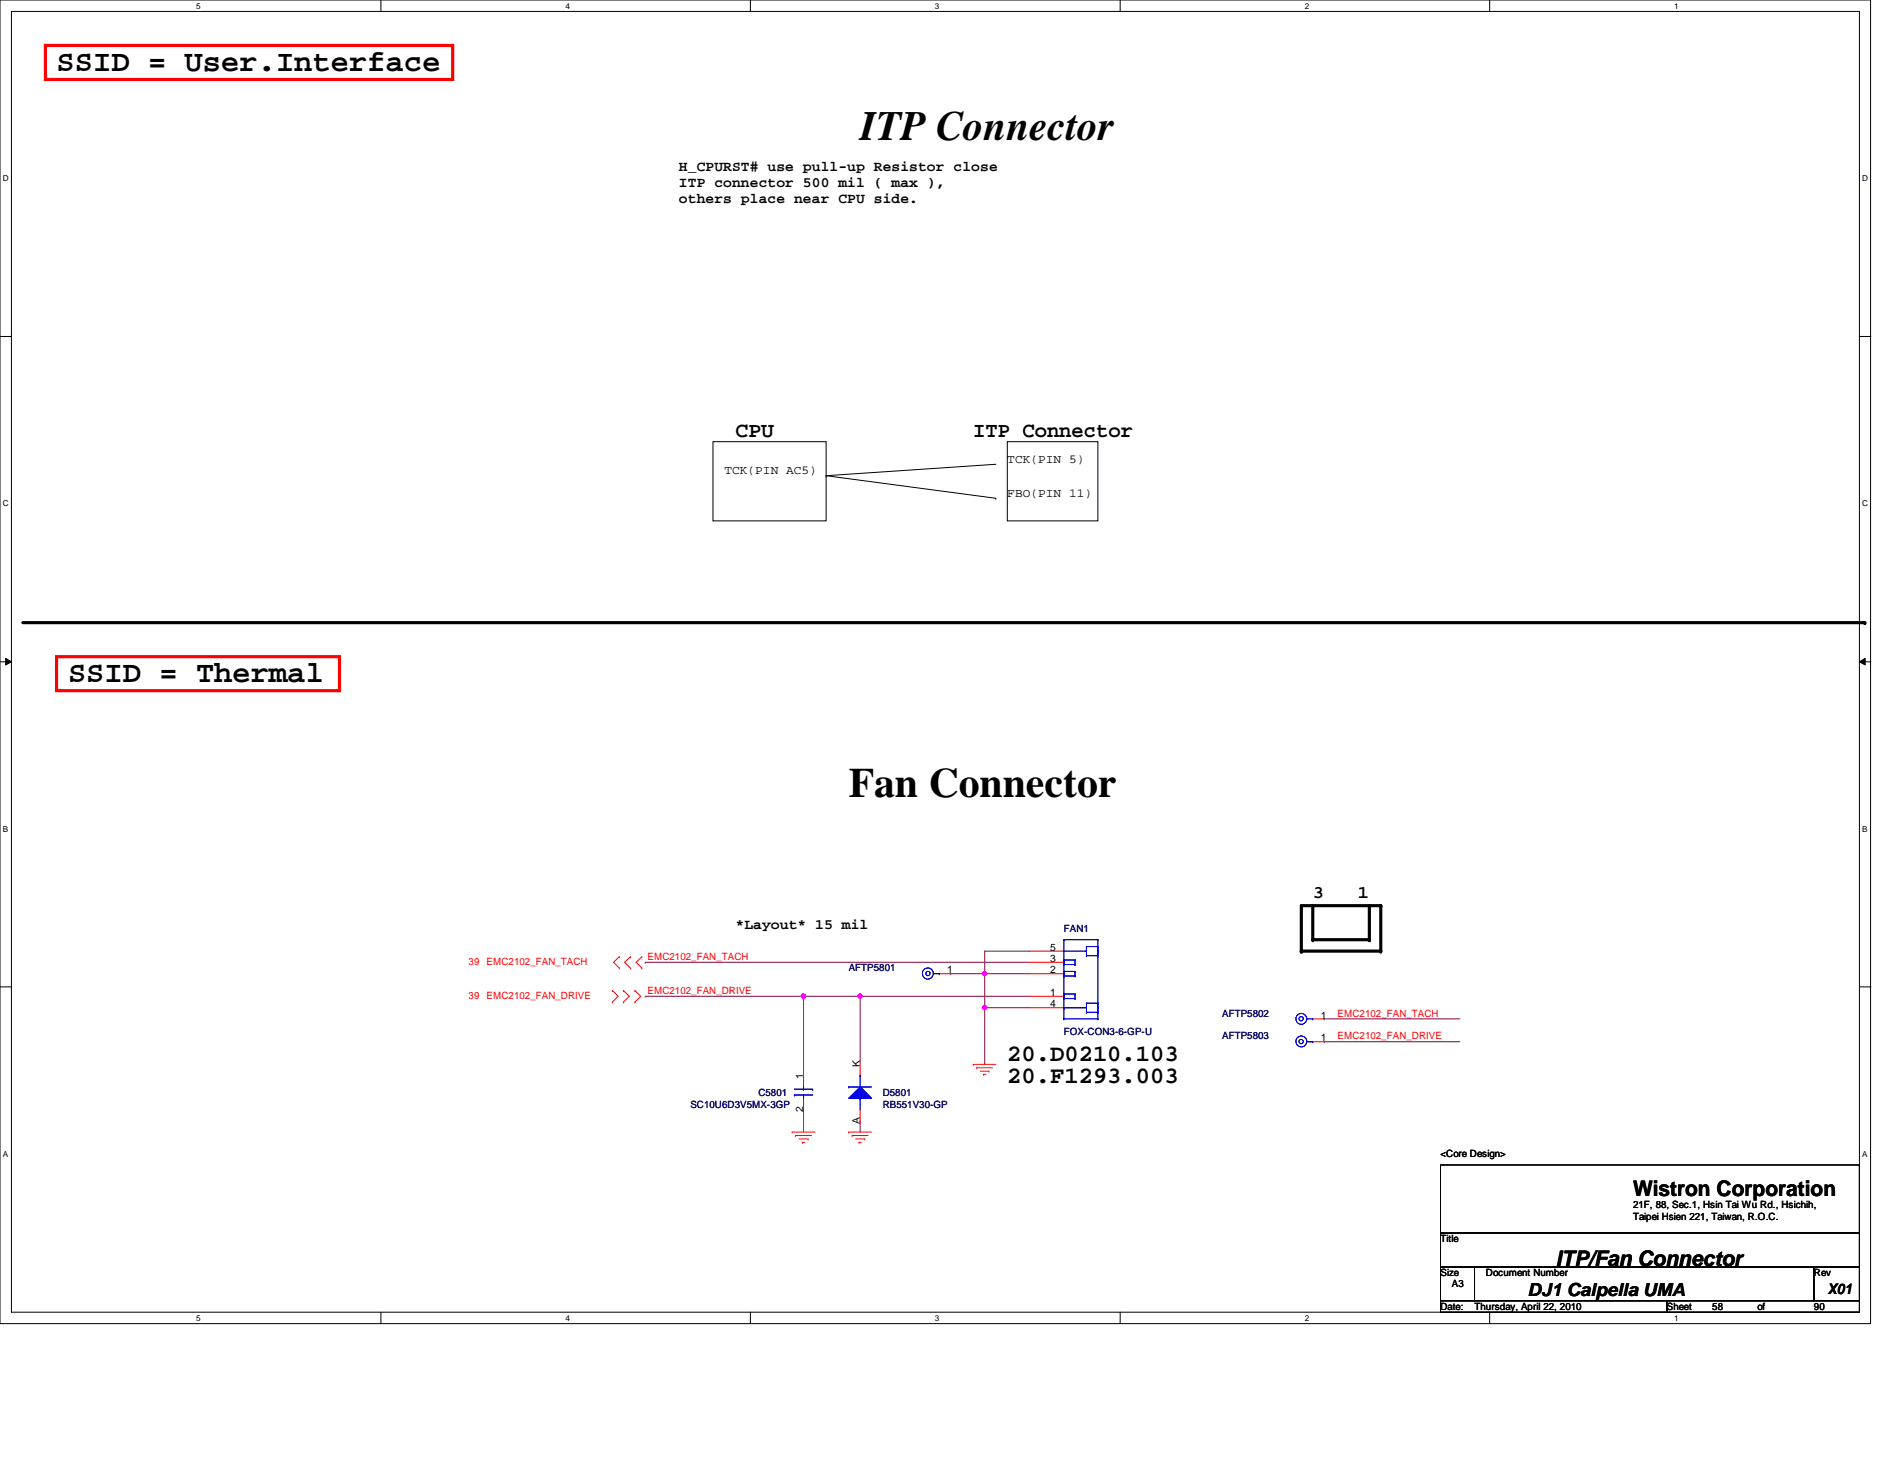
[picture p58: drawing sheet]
<svg xmlns="http://www.w3.org/2000/svg" width="279mm" height="216mm" viewBox="0 0 279 216" stroke-linecap="round" stroke-linejoin="round" font-family="sans-serif">
<defs><g id="words">
<g font-size="6.2">
<text x="127.4" y="20.7">ITP Connector</text>
<text x="125.7" y="118">Fan Connector</text>
</g>
<g font-size="4.5">
<text x="8.4" y="10.5">SSID = User.Interface</text>
<text x="10.1" y="101">SSID = Thermal</text>
</g>
<g font-size="3.5">
<text x="149.2" y="157.1">20.D0210.103</text>
<text x="149.2" y="160.4">20.F1293.003</text>
</g>
<g font-size="3.2">
<text x="109" y="64.7">CPU</text>
<text x="144.2" y="64.7">ITP Connector</text>
<text x="241.9" y="177.2">Wistron Corporation</text>
<text x="230.5" y="187.5">ITP/Fan Connector</text>
</g>
<g font-size="2.7">
<text x="194.5" y="133">3</text>
<text x="201.2" y="133">1</text>
<text x="226.3" y="191.9">DJ1 Calpella UMA</text>
</g>
<g font-size="2.2">
<text x="100.6" y="25.3">H_CPURST# use pull-up Resistor close</text>
<text x="100.6" y="27.7">ITP connector 500 mil ( max ),</text>
<text x="100.6" y="30.1">others place near CPU side.</text>
<text x="109" y="137.6">*Layout* 15 mil</text>
<text x="270.8" y="191.6">X01</text>
</g>
<g font-size="1.8">
<text x="107.3" y="70.2">TCK(PIN AC5)</text>
<text x="149.2" y="68.5">TCK(PIN 5)</text>
<text x="149.2" y="73.5">FBO(PIN 11)</text>
</g>
<g font-size="1.5" fill="#f00">
<text x="69.4" y="142.9">39</text>
<text x="72.1" y="142.9">EMC2102_FAN_TACH</text>
<text x="95.9" y="142.2">EMC2102_FAN_TACH</text>
<text x="69.4" y="147.9">39</text>
<text x="72.1" y="147.9">EMC2102_FAN_DRIVE</text>
<text x="95.9" y="147.2">EMC2102_FAN_DRIVE</text>
<text x="198.2" y="153.9">EMC2102_FAN_DRIVE</text>
<text x="198.2" y="150.5">EMC2102_FAN_TACH</text>
</g>
<g font-size="1.5" fill="#000080">
<text x="125.7" y="143.8">AFTP5801</text>
<text x="157.6" y="138">FAN1</text>
<text x="157.6" y="153.2">FOX-CON3-6-GP-U</text>
<text x="181.1" y="150.6">AFTP5802</text>
<text x="181.1" y="153.9">AFTP5803</text>
<text x="102.3" y="164">SC10U6D3V5MX-3GP</text>
<text x="112.4" y="162.3">C5801</text>
<text x="130.8" y="162.3">D5801</text>
<text x="130.8" y="164">RB551V30-GP</text>
</g>
<g font-size="1.5">
<text x="155.6" y="142.5">3</text>
<text x="155.6" y="140.8">5</text>
<text x="140.3" y="144.1">1</text>
<text x="155.6" y="149.2">4</text>
<text x="155.6" y="147.5">1</text>
<text x="155.6" y="144.1">2</text>
<text x="195.7" y="150.8">1</text>
<text x="195.7" y="154.2">1</text>
<text x="119" y="159.8" transform="rotate(-90 119 159.8)">1</text>
<text x="127.4" y="158.1" transform="rotate(-90 127.4 158.1)">K</text>
<text x="119" y="164.7" transform="rotate(-90 119 164.7)">2</text>
<text x="127.4" y="166.5" transform="rotate(-90 127.4 166.5)">A</text>
<text x="213.4" y="171.4">&lt;Core Design&gt;</text>
<text x="241.9" y="178.9">21F, 88, Sec.1, Hsin Tai Wu Rd., Hsichih,</text>
<text x="213.4" y="183.9">Title</text>
<text x="241.9" y="180.6">Taipei Hsien 221, Taiwan, R.O.C.</text>
<text x="213.4" y="189">Size</text>
<text x="215.1" y="190.6">A3</text>
<text x="220.1" y="189">Document Number</text>
<text x="268.7" y="189">Rev</text>
<text x="213.4" y="194">Date:</text>
<text x="218.4" y="194">Thursday, April 22, 2010</text>
<text x="246.9" y="194">Sheet</text>
<text x="253.7" y="194">58</text>
<text x="260.3" y="194">of</text>
<text x="268.7" y="194">90</text>
</g>
<g font-size="1.2">
<text x="29" y="1.3">5</text>
<text x="83.8" y="1.3">4</text>
<text x="138.5" y="1.3">3</text>
<text x="193.3" y="1.3">2</text>
<text x="248" y="1.3">1</text>
<text x=".4" y="26.8">D</text>
<text x="275.9" y="26.8">D</text>
<text x=".4" y="75">C</text>
<text x="275.9" y="75">C</text>
<text x=".4" y="123.1">B</text>
<text x="275.9" y="123.1">B</text>
<text x=".4" y="171.3">A</text>
<text x="275.9" y="171.3">A</text>
<text x="29" y="195.6">5</text>
<text x="83.8" y="195.6">4</text>
<text x="138.5" y="195.6">3</text>
<text x="193.3" y="195.6">2</text>
<text x="248" y="195.6">1</text>
</g>
</g></defs>
<path d="M0 0h277.1v196h-277.1zM1.7 1.7h273.8v192.6h-273.8z" fill="none" stroke="#000" stroke-width=".15"/>
<g fill="#fff">
<path d="M29 .2h.7v1.3h-.7z"/>
<path d="M29 194.5h.7v1.3h-.7z"/>
</g>
<path d="M56.4 0v1.7M56.4 194.3v1.7" fill="none" stroke="#000" stroke-width=".15"/>
<g fill="#fff">
<path d="M83.8 .2h.6v1.3h-.6z"/>
<path d="M83.8 194.5h.6v1.3h-.6z"/>
</g>
<path d="M111.2 0v1.7M111.2 194.3v1.7" fill="none" stroke="#000" stroke-width=".15"/>
<g fill="#fff">
<path d="M138.5 .2h.6v1.3h-.6z"/>
<path d="M138.5 194.5h.6v1.3h-.6z"/>
</g>
<path d="M165.9 0v1.7M165.9 194.3v1.7" fill="none" stroke="#000" stroke-width=".15"/>
<g fill="#fff">
<path d="M193.3 .2h.6v1.3h-.6z"/>
<path d="M193.3 194.5h.6v1.3h-.6z"/>
</g>
<path d="M220.7 0v1.7M220.7 194.3v1.7" fill="none" stroke="#000" stroke-width=".15"/>
<g fill="#fff">
<path d="M248 .2h.7v1.3h-.7z"/>
<path d="M248 194.5h.7v1.3h-.7z"/>
<path d="M.4 25.7h.9v1.4h-.9z"/>
<path d="M275.9 25.7h.8v1.4h-.8z"/>
<path d="M.4 73.9h.9v1.3h-.9z"/>
<path d="M275.9 73.9h.8v1.3h-.8z"/>
</g>
<path d="M0 49.8h1.7M275.5 49.8h1.7" fill="none" stroke="#000" stroke-width=".15"/>
<g fill="#fff">
<path d="M.4 122h.8v1.4h-.8z"/>
<path d="M275.9 122h.7v1.4h-.7z"/>
</g>
<path d="M0 98h1.7M.8 97.5l.9 .5-.9 .5zM275.5 98l.8-.5v1zM275.5 98h1.7" fill="none" stroke="#000" stroke-width=".15"/>
<path d="M.8 97.5l.9 .5-.9 .5zM275.5 98l.8-.5v1z" fill="#000"/>
<g fill="#fff">
<path d="M.4 170.2h.8v1.3h-.8z"/>
<path d="M275.9 170.2h.7v1.3h-.7z"/>
</g>
<path d="M0 146.1h1.7M275.5 146.1h1.7" fill="none" stroke="#000" stroke-width=".15"/>
<path d="M145.9 149.2h.1M145.9 149.2v8.4M196.2 154.3h.1M196.2 150.9h.1M196.2 154.3h20.1M196.2 150.9h20.1" fill="none" stroke="#800040" stroke-width=".15"/>
<circle cx="145.9" cy="149.2" r=".32" fill="#f0f"/>
<circle cx="145.9" cy="149.2" r=".32" fill="none" stroke="#f0f" stroke-width=".15"/>
<path d="M95.6 142.5h.1M95.6 142.5h57M145.9 149.2h.1M145.9 140.8h.1M145.9 144.2h.1M145.9 149.2h6.7M145.9 140.8h6.7M145.9 140.8v3.4" fill="none" stroke="#800040" stroke-width=".15"/>
<circle cx="145.9" cy="144.2" r=".32" fill="#f0f"/>
<circle cx="145.9" cy="144.2" r=".32" fill="none" stroke="#f0f" stroke-width=".15"/>
<path d="M119 147.5h.1M119 147.5h8.4M127.4 147.5h.1M127.4 147.5v10.1M127.4 166h.1M127.4 166v1.6" fill="none" stroke="#800040" stroke-width=".15"/>
<circle cx="119" cy="147.5" r=".32" fill="#f0f"/>
<circle cx="119" cy="147.5" r=".32" fill="none" stroke="#f0f" stroke-width=".15"/>
<path d="M119 147.5h.1M119 147.5v11.8M127.4 147.5h.1M127.4 147.5h25.2M119 164.3h.1M119 164.3v3.3" fill="none" stroke="#800040" stroke-width=".15"/>
<circle cx="127.4" cy="147.5" r=".32" fill="#f0f"/>
<circle cx="127.4" cy="147.5" r=".32" fill="none" stroke="#f0f" stroke-width=".15"/>
<path d="M95.6 147.5h.1M95.6 147.5h23.4M140.8 144.2h.1M140.8 144.2h11.8M145.9 144.2h.1M145.9 149.2h.1M145.9 144.2v5" fill="none" stroke="#800040" stroke-width=".15"/>
<g fill="none" stroke="#f00" stroke-width=".15">
<path d="M90.7 148.4h.1M90.7 146.7h.1M90.7 146.7l.9 .8-.9 .9M91.7 143.3h.1M91.7 141.7h.1M91.7 141.7l-.8 .8 .8 .8M92.4 146.7h.1M92.4 148.4h.1M92.4 146.7l.8 .8-.8 .9M93.4 141.7h.1M93.4 143.3h.1M93.4 141.7l-.9 .8 .9 .8"/>
<path d="M94.1 148.4h.1M94.1 146.7h.1M94.1 146.7l.8 .8-.8 .9M95.1 143.3h.1M95.1 141.7h.1M95.1 141.7l-.9 .8 .9 .8M127.4 157.6v1.7M139.1 144.2h1.7M144.2 157.6h.1M144.2 157.6h3.3M144.7 158.1h.1M144.7 158.1h2.3"/>
<path d="M145.2 158.6h1.3M145.7 159.1h.1M145.7 159.1h.3M146.5 158.6h.1M117.3 167.6h.1M117.3 167.6h3.4M117.9 168.1h.1M117.9 168.1h2.3M118.4 168.7h1.3M118.9 169.2h.1M118.9 169.2h.3M119.7 168.7h.1"/>
<path d="M125.7 167.6h.1M125.7 167.6h3.4M126.2 168.1h.1M126.2 168.1h2.4M126.7 168.7h1.4M127.3 169.2h.1M127.3 169.2h.3M127.4 164.3v1.7M128.1 168.7h.1"/>
</g>
<g fill="none" stroke="#000" stroke-width=".15">
<path d="M105.6 65.4h16.8v11.7h-16.8zM122.4 70.4h.1M122.4 70.4l25.1 3.4M147.5 73.8h.1M147.5 68.7l-25.1 1.7M149.2 65.4h13.4v11.7h-13.4zM213.4 172.5h62.1v10.1h-62.1zM213.4 182.6h62.1v5h-62.1zM213.4 187.6h5v5h-5zM213.4 192.6h33.5v1.7h-33.5zM218.4 187.6h50.3v5h-50.3zM246.9 192.6h28.6v1.7h-28.6z"/>
<path d="M268.7 187.6h6.8v5h-6.8z"/>
</g>
<path d="M3.4 92.2h272.9M192.8 134.1h11.8v6.7h-11.8zM194.5 134.1v5h8.4v-5" fill="none" stroke="#000" stroke-width=".47"/>
<g fill="#000">
<circle cx="276.3" cy="92.2" r=".23"/>
<circle cx="194.5" cy="139.1" r=".23"/>
<circle cx="202.9" cy="139.1" r=".23"/>
<circle cx="204.6" cy="134.1" r=".23"/>
<circle cx="192.8" cy="140.8" r=".23"/>
<circle cx="204.6" cy="140.8" r=".23"/>
</g>
<path d="M6.7 6.7h60.4v5.1h-60.4zM8.4 97.2h41.9v5.1h-41.9z" fill="none" stroke="#f00" stroke-width=".47"/>
<g fill="none" stroke="#00f" stroke-width=".15">
<path d="M138.3 144.2h.8M139.1 144.2h.1"/>
<circle cx="137.4" cy="144.2" r=".82"/>
<circle cx="137.5" cy="144.2" r=".32"/>
</g>
<path d="M125.7 162.6l1.7-1.6 1.7 1.6z" fill="#00f"/>
<path d="M127.4 159.3h.1M127.4 159.3v1.7M125.7 162.6l1.7-1.6 1.7 1.6zM125.7 161h.1M125.7 161h3.4M127.4 162.6h.1M127.4 162.6v1.7" fill="none" stroke="#00f" stroke-width=".15"/>
<path d="M125.7 162.6l1.7-1.6 1.7 1.6z" fill="#00f"/>
<g fill="none" stroke="#00f" stroke-width=".15">
<path d="M157.6 139.1h.1M157.6 139.1v11.8M157.6 139.1h5M162.6 139.1h.1M162.6 139.1v11.8M127.4 159.3h.1M127.4 159.3v1.7M157.6 147.9h.1M157.6 147.2h.1M157.6 147.5h.1M157.6 144.5h.1M157.6 143.8h.1"/>
<path d="M157.6 144.2h.1M157.6 142.8h.1M157.6 142.2h.1M157.6 142.5h.1M157.6 149.2h.1M157.6 150.9h.1M157.6 147.9h1.7M157.6 147.2h1.7M157.6 144.5h1.7M157.6 143.8h1.7M157.6 142.8h1.7M157.6 142.2h1.7"/>
<path d="M157.6 149.2h3.4M157.6 140.8h3.4M157.6 150.9h5M159.3 147.9h.1M159.3 147.2h.1M159.3 144.5h.1M159.3 143.8h.1M159.3 142.8h.1M159.3 142.2h.1M159.3 142.2v.6M159.3 143.8v.7M159.3 147.2v.7"/>
<path d="M161 149.9h.1M161 148.5h.1M161 141.5h.1M161 140.2h.1M161 140.8h.1M161 149.9h1.6M161 140.2v1.3M161 148.5v1.4M161 148.5h1.6M161 141.5h1.6M161 140.2h1.6M162.6 149.9h.1"/>
<path d="M162.6 148.5h.1M162.6 149.2h.1M162.6 141.5h.1M162.6 140.2h.1M162.6 140.8h.1M162.6 150.9h.1M193.6 150.9h.9M193.6 154.3h.9M194.5 150.9h.1M194.5 154.3h.1M117.7 162.1h.1M117.7 161.3h2.7"/>
<path d="M117.7 162.1h2.7M119 161.3h.1M119 162.1h.1M119 161v.3M119 162.1v.5M120.4 161.3h.1M125.7 162.6l1.7-1.6 1.7 1.6zM125.7 161h.1M125.7 161h3.4M127.4 162.6h.1M127.4 162.6v1.7"/>
<circle cx="192.8" cy="154.2" r=".32"/>
<circle cx="192.8" cy="150.8" r=".32"/>
<circle cx="192.8" cy="150.9" r=".81"/>
<circle cx="192.8" cy="154.2" r=".81"/>
</g>
<path d="M119 159.3v1.7M152.6 149.2h5M152.6 147.5h5M152.6 144.2h5M152.6 142.5h5M152.6 140.8h5M194.5 150.9h1.7M194.5 154.3h1.7M119 162.6v1.7" fill="none" stroke="#f00" stroke-width=".15"/>
<circle cx="145.9" cy="149.2" r=".32" fill="#f0f"/>
<circle cx="145.9" cy="149.2" r=".32" fill="none" stroke="#f0f" stroke-width=".15"/>
<circle cx="145.9" cy="144.2" r=".32" fill="#f0f"/>
<circle cx="145.9" cy="144.2" r=".32" fill="none" stroke="#f0f" stroke-width=".15"/>
<circle cx="119" cy="147.5" r=".32" fill="#f0f"/>
<circle cx="119" cy="147.5" r=".32" fill="none" stroke="#f0f" stroke-width=".15"/>
<circle cx="127.4" cy="147.5" r=".32" fill="#f0f"/>
<circle cx="127.4" cy="147.5" r=".32" fill="none" stroke="#f0f" stroke-width=".15"/>
<use href="#words"/>
</svg>
